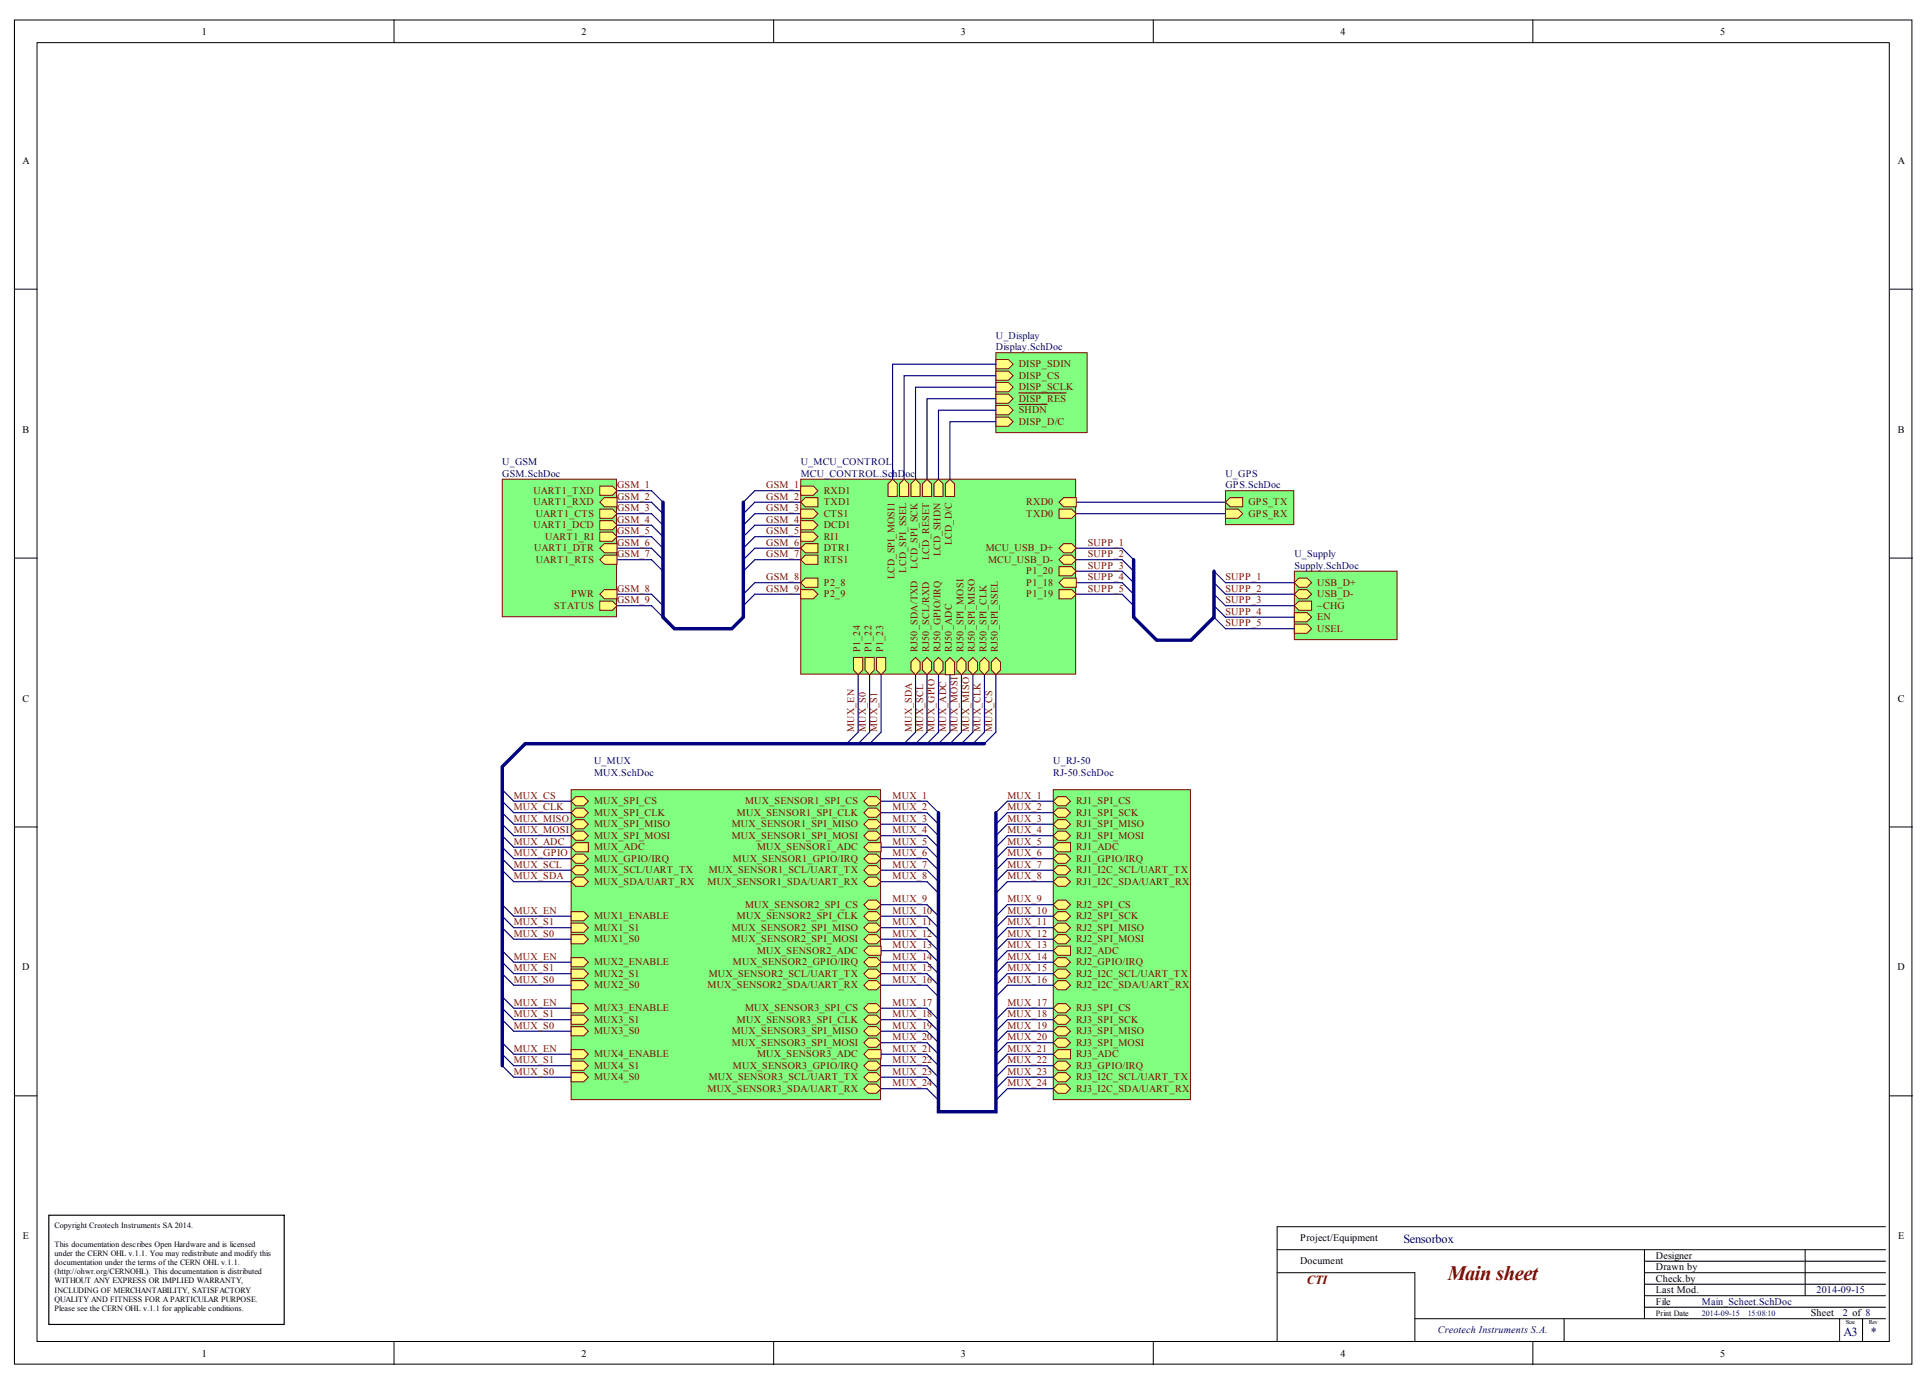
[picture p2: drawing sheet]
<svg xmlns="http://www.w3.org/2000/svg" width="283mm" height="203mm" viewBox="0 0 283 203" stroke-linecap="round" stroke-linejoin="round" font-family="sans-serif">
<defs><g id="words">
<text font-size="3" fill="#800000" x="212" y="187.4">Main sheet</text>
<g font-size="1.8" fill="#000080">
<text x="205.5" y="182">Sensorbox</text>
<text x="270" y="195.6">A3</text>
<text x="274" y="195.6">*</text>
</g>
<text font-size="1.8" fill="#800000" x="191.4" y="187.9">CTI</text>
<g font-size="1.5">
<text x="29.5" y="5.1">1</text>
<text x="85.1" y="5.1">2</text>
<text x="140.7" y="5.1">3</text>
<text x="196.3" y="5.1">4</text>
<text x="251.9" y="5.1">5</text>
<text x="3.3" y="24">A</text>
<text x="277.9" y="24">A</text>
<text x="3.3" y="63.3">B</text>
<text x="277.9" y="63.3">B</text>
<text x="3.3" y="102.7">C</text>
<text x="277.9" y="102.7">C</text>
<text x="3.2" y="142.1">D</text>
<text x="277.9" y="142.1">D</text>
<text x="3.3" y="181.4">E</text>
<text x="190.4" y="181.8">Project/Equipment</text>
<text x="190.4" y="185.1">Document</text>
<text x="242.5" y="184.3">Designer</text>
<text x="242.5" y="186">Drawn by</text>
<text x="278" y="181.4">E</text>
<text x="242.5" y="191">File</text>
<text x="242.5" y="187.6">Check.by</text>
<text x="242.5" y="189.3">Last Mod.</text>
<text x="265.2" y="192.7">Sheet</text>
<text x="29.5" y="198.6">1</text>
<text x="85.1" y="198.6">2</text>
<text x="140.7" y="198.6">3</text>
<text x="196.3" y="198.6">4</text>
<text x="251.9" y="198.6">5</text>
</g>
<g font-size="1.5" fill="#000080">
<text x="145.8" y="49.6">U_Display</text>
<text x="145.8" y="51.3">Display.SchDoc</text>
<text x="73.6" y="68.1">U_GSM</text>
<text x="73.6" y="69.8">GSM.SchDoc</text>
<text x="117.3" y="68.1">U_MCU_CONTROL</text>
<text x="117.3" y="69.8">MCU_CONTROL.Sc</text>
<text x="130.7" y="69.8">hD</text>
<text x="132.6" y="69.8">oc</text>
<text x="179.5" y="69.8">U_GPS</text>
<text x="179.5" y="71.5">GPS.SchDoc</text>
<text x="189.5" y="81.6">U_Supply</text>
<text x="189.5" y="83.3">Supply.SchDoc</text>
<text x="87" y="111.9">U_MUX</text>
<text x="87" y="113.6">MUX.SchDoc</text>
<text x="154.2" y="111.9">U_RJ-50</text>
<text x="154.2" y="113.6">RJ-50.SchDoc</text>
<text x="249.2" y="191">Main_Scheet.SchDoc</text>
<text x="266" y="189.3">2014-09-15</text>
<text x="210.6" y="195.2">Creotech Instruments S.A.</text>
<text x="269.8" y="192.7">2 of 8</text>
</g>
<g font-size="1.5" fill="#800000">
<text x="149.2" y="53.8">DISP_SDIN</text>
<text x="149.2" y="55.5">DISP_CS</text>
<text x="149.2" y="58.8">DISP_RES</text>
<text x="149.2" y="57.2">DISP_SCLK</text>
<text x="149.2" y="60.5">SHDN</text>
<text x="149.2" y="62.2">DISP_D/C</text>
<text x="90.4" y="71.5">GSM_1</text>
<text x="112.2" y="71.5">GSM_1</text>
<text x="78.1" y="77.4">UART1_DCD</text>
<text x="78.1" y="72.3">UART1_TXD</text>
<text x="78.1" y="74">UART1_RXD</text>
<text x="78.5" y="75.7">UART1_CTS</text>
<text x="90.4" y="73.2">GSM_2</text>
<text x="90.4" y="74.8">GSM_3</text>
<text x="90.4" y="76.5">GSM_4</text>
<text x="112.2" y="73.2">GSM_2</text>
<text x="112.2" y="74.8">GSM_3</text>
<text x="112.2" y="76.5">GSM_4</text>
<text x="120.6" y="74">TXD1</text>
<text x="120.6" y="72.3">RXD1</text>
<text x="120.6" y="75.7">CTS1</text>
<text x="120.6" y="77.4">DCD1</text>
<text x="150.3" y="74">RXD0</text>
<text x="150.3" y="75.7">TXD0</text>
<text x="182.8" y="75.7">GPS_RX</text>
<text x="182.8" y="74">GPS_TX</text>
<text x="78.2" y="80.7">UART1_DTR</text>
<text x="78.5" y="82.4">UART1_RTS</text>
<text x="79.8" y="79">UART1_RI</text>
<text x="90.4" y="78.2">GSM_5</text>
<text x="90.4" y="79.9">GSM_6</text>
<text x="90.4" y="81.6">GSM_7</text>
<text x="112.2" y="78.2">GSM_5</text>
<text x="112.2" y="79.9">GSM_6</text>
<text x="112.2" y="81.6">GSM_7</text>
<text x="120.6" y="80.7">DTR1</text>
<text x="120.6" y="79">RI1</text>
<text x="120.6" y="82.4">RTS1</text>
<text x="132.7" y="83.8" transform="rotate(-90 132.7 83.8)">LCD_SPI_SSEL</text>
<text x="134.4" y="83.2" transform="rotate(-90 134.4 83.2)">LCD_SPI_SCK</text>
<text x="136.1" y="82" transform="rotate(-90 136.1 82)">LCD_RESET</text>
<text x="137.7" y="81.5" transform="rotate(-90 137.7 81.5)">LCD_SHDN</text>
<text x="139.4" y="79.9" transform="rotate(-90 139.4 79.9)">LCD_D/C</text>
<text x="144.4" y="80.7">MCU_USB_D+</text>
<text x="144.7" y="82.4">MCU_USB_D-</text>
<text x="159.3" y="79.9">SUPP_1</text>
<text x="159.3" y="81.6">SUPP_2</text>
<text x="159.3" y="83.3">SUPP_3</text>
<text x="81.2" y="89.2">STATUS</text>
<text x="83.6" y="87.5">PWR</text>
<text x="90.4" y="86.6">GSM_8</text>
<text x="90.4" y="88.3">GSM_9</text>
<text x="112.2" y="84.9">GSM_8</text>
<text x="112.2" y="86.6">GSM_9</text>
<text x="120.6" y="85.8">P2_8</text>
<text x="120.6" y="87.5">P2_9</text>
<text x="131" y="84.8" transform="rotate(-90 131 84.8)">LCD_SPI_MOSI1</text>
<text x="150.3" y="85.8">P1_18</text>
<text x="150.3" y="87.5">P1_19</text>
<text x="150.3" y="84.1">P1_20</text>
<text x="159.3" y="84.9">SUPP_4</text>
<text x="159.3" y="86.6">SUPP_5</text>
<text x="179.5" y="84.9">SUPP_1</text>
<text x="179.5" y="86.6">SUPP_2</text>
<text x="179.5" y="88.3">SUPP_3</text>
<text x="179.5" y="90">SUPP_4</text>
<text x="192.9" y="89.2">~CHG</text>
<text x="192.9" y="87.5">USB_D-</text>
<text x="192.9" y="85.8">USB_D+</text>
<text x="126" y="95.4" transform="rotate(-90 126 95.4)">P1_24</text>
<text x="127.6" y="95.4" transform="rotate(-90 127.6 95.4)">P1_22</text>
<text x="129.3" y="95.4" transform="rotate(-90 129.3 95.4)">P1_23</text>
<text x="134.4" y="95.4" transform="rotate(-90 134.4 95.4)">RJ50_SDA/TXD</text>
<text x="136.1" y="95.4" transform="rotate(-90 136.1 95.4)">RJ50_SCL/RXD</text>
<text x="137.7" y="95.4" transform="rotate(-90 137.7 95.4)">RJ50_GPIO/IRQ</text>
<text x="139.4" y="95.4" transform="rotate(-90 139.4 95.4)">RJ50_ADC</text>
<text x="141.1" y="95.4" transform="rotate(-90 141.1 95.4)">RJ50_SPI_MOSI</text>
<text x="142.8" y="95.4" transform="rotate(-90 142.8 95.4)">RJ50_SPI_MISO</text>
<text x="144.5" y="95.4" transform="rotate(-90 144.5 95.4)">RJ50_SPI_CLK</text>
<text x="146.1" y="95.4" transform="rotate(-90 146.1 95.4)">RJ50_SPI_SSEL</text>
<text x="179.5" y="91.7">SUPP_5</text>
<text x="192.9" y="92.5">USEL</text>
<text x="192.9" y="90.8">EN</text>
<text x="125.1" y="107.2" transform="rotate(-90 125.1 107.2)">MUX_EN</text>
<text x="126.8" y="107.2" transform="rotate(-90 126.8 107.2)">MUX_S0</text>
<text x="128.5" y="107.2" transform="rotate(-90 128.5 107.2)">MUX_S1</text>
<text x="133.5" y="107.2" transform="rotate(-90 133.5 107.2)">MUX_SDA</text>
<text x="135.2" y="107.2" transform="rotate(-90 135.2 107.2)">MUX_SCL</text>
<text x="136.9" y="107.2" transform="rotate(-90 136.9 107.2)">MUX_GPIO</text>
<text x="138.6" y="107.2" transform="rotate(-90 138.6 107.2)">MUX_ADC</text>
<text x="140.2" y="107.2" transform="rotate(-90 140.2 107.2)">MUX_MOSI</text>
<text x="141.9" y="107.2" transform="rotate(-90 141.9 107.2)">MUX_MISO</text>
<text x="143.6" y="107.2" transform="rotate(-90 143.6 107.2)">MUX_CLK</text>
<text x="145.3" y="107.2" transform="rotate(-90 145.3 107.2)">MUX_CS</text>
<text x="75.2" y="116.9">MUX_CS</text>
<text x="75.2" y="118.6">MUX_CLK</text>
<text x="87" y="117.8">MUX_SPI_CS</text>
<text x="87" y="119.5">MUX_SPI_CLK</text>
<text x="107.9" y="119.5">MUX_SENSOR1_SPI_CLK</text>
<text x="109.1" y="117.8">MUX_SENSOR1_SPI_CS</text>
<text x="130.7" y="116.9">MUX_1</text>
<text x="130.7" y="118.6">MUX_2</text>
<text x="147.5" y="116.9">MUX_1</text>
<text x="147.5" y="118.6">MUX_2</text>
<text x="157.6" y="117.8">RJ1_SPI_CS</text>
<text x="157.6" y="119.5">RJ1_SPI_SCK</text>
<text x="75.2" y="120.3">MUX_MISO</text>
<text x="75.2" y="122">MUX_MOSI</text>
<text x="75.2" y="123.7">MUX_ADC</text>
<text x="75.2" y="125.3">MUX_GPIO</text>
<text x="87" y="121.1">MUX_SPI_MISO</text>
<text x="87" y="122.8">MUX_SPI_MOSI</text>
<text x="87" y="124.5">MUX_ADC</text>
<text x="107.2" y="121.1">MUX_SENSOR1_SPI_MISO</text>
<text x="107.2" y="122.8">MUX_SENSOR1_SPI_MOSI</text>
<text x="110.9" y="124.5">MUX_SENSOR1_ADC</text>
<text x="130.7" y="120.3">MUX_3</text>
<text x="130.7" y="122">MUX_4</text>
<text x="130.7" y="123.7">MUX_5</text>
<text x="130.7" y="125.3">MUX_6</text>
<text x="147.5" y="120.3">MUX_3</text>
<text x="147.5" y="122">MUX_4</text>
<text x="147.5" y="123.7">MUX_5</text>
<text x="147.5" y="125.3">MUX_6</text>
<text x="157.6" y="121.1">RJ1_SPI_MISO</text>
<text x="157.6" y="122.8">RJ1_SPI_MOSI</text>
<text x="157.6" y="124.5">RJ1_ADC</text>
<text x="75.2" y="127">MUX_SCL</text>
<text x="75.2" y="128.7">MUX_SDA</text>
<text x="87" y="126.2">MUX_GPIO/IRQ</text>
<text x="87" y="127.9">MUX_SCL/UART_TX</text>
<text x="87" y="129.6">MUX_SDA/UART_RX</text>
<text x="103.6" y="129.6">MUX_SENSOR1_SDA/UART_RX</text>
<text x="103.8" y="127.9">MUX_SENSOR1_SCL/UART_TX</text>
<text x="107.3" y="126.2">MUX_SENSOR1_GPIO/IRQ</text>
<text x="130.7" y="127">MUX_7</text>
<text x="130.7" y="128.7">MUX_8</text>
<text x="147.5" y="127">MUX_7</text>
<text x="147.5" y="128.7">MUX_8</text>
<text x="157.6" y="127.9">RJ1_I2C_SCL/UART_TX</text>
<text x="157.6" y="129.6">RJ1_I2C_SDA/UART_RX</text>
<text x="157.6" y="126.2">RJ1_GPIO/IRQ</text>
<text x="75.2" y="133.8">MUX_EN</text>
<text x="75.2" y="135.5">MUX_S1</text>
<text x="75.2" y="137.1">MUX_S0</text>
<text x="87" y="134.6">MUX1_ENABLE</text>
<text x="87" y="136.3">MUX1_S1</text>
<text x="87" y="138">MUX1_S0</text>
<text x="107.2" y="136.3">MUX_SENSOR2_SPI_MISO</text>
<text x="107.2" y="138">MUX_SENSOR2_SPI_MOSI</text>
<text x="107.9" y="134.6">MUX_SENSOR2_SPI_CLK</text>
<text x="109.1" y="132.9">MUX_SENSOR2_SPI_CS</text>
<text x="130.7" y="132.1">MUX_9</text>
<text x="130.7" y="133.8">MUX_10</text>
<text x="130.7" y="135.5">MUX_11</text>
<text x="130.7" y="137.1">MUX_12</text>
<text x="147.5" y="132.1">MUX_9</text>
<text x="147.5" y="133.8">MUX_10</text>
<text x="147.5" y="135.5">MUX_11</text>
<text x="147.5" y="137.1">MUX_12</text>
<text x="157.6" y="132.9">RJ2_SPI_CS</text>
<text x="157.6" y="134.6">RJ2_SPI_SCK</text>
<text x="157.6" y="136.3">RJ2_SPI_MISO</text>
<text x="157.6" y="138">RJ2_SPI_MOSI</text>
<text x="75.2" y="140.5">MUX_EN</text>
<text x="75.2" y="142.2">MUX_S1</text>
<text x="75.2" y="143.9">MUX_S0</text>
<text x="87" y="141.3">MUX2_ENABLE</text>
<text x="87" y="143">MUX2_S1</text>
<text x="103.8" y="143">MUX_SENSOR2_SCL/UART_TX</text>
<text x="107.3" y="141.3">MUX_SENSOR2_GPIO/IRQ</text>
<text x="110.9" y="139.7">MUX_SENSOR2_ADC</text>
<text x="130.7" y="138.8">MUX_13</text>
<text x="130.7" y="140.5">MUX_14</text>
<text x="130.7" y="142.2">MUX_15</text>
<text x="130.7" y="143.9">MUX_16</text>
<text x="147.5" y="138.8">MUX_13</text>
<text x="147.5" y="140.5">MUX_14</text>
<text x="147.5" y="142.2">MUX_15</text>
<text x="147.5" y="143.9">MUX_16</text>
<text x="157.6" y="139.7">RJ2_ADC</text>
<text x="157.6" y="143">RJ2_I2C_SCL/UART_TX</text>
<text x="157.6" y="141.3">RJ2_GPIO/IRQ</text>
<text x="75.2" y="147.2">MUX_EN</text>
<text x="75.2" y="148.9">MUX_S1</text>
<text x="87" y="144.7">MUX2_S0</text>
<text x="87" y="148.1">MUX3_ENABLE</text>
<text x="87" y="149.8">MUX3_S1</text>
<text x="103.6" y="144.7">MUX_SENSOR2_SDA/UART_RX</text>
<text x="107.9" y="149.8">MUX_SENSOR3_SPI_CLK</text>
<text x="109.1" y="148.1">MUX_SENSOR3_SPI_CS</text>
<text x="130.7" y="147.2">MUX_17</text>
<text x="130.7" y="148.9">MUX_18</text>
<text x="147.5" y="147.2">MUX_17</text>
<text x="147.5" y="148.9">MUX_18</text>
<text x="157.6" y="144.7">RJ2_I2C_SDA/UART_RX</text>
<text x="157.6" y="148.1">RJ3_SPI_CS</text>
<text x="157.6" y="149.8">RJ3_SPI_SCK</text>
<text x="75.2" y="150.6">MUX_S0</text>
<text x="75.2" y="154">MUX_EN</text>
<text x="75.2" y="155.7">MUX_S1</text>
<text x="87" y="151.4">MUX3_S0</text>
<text x="87" y="154.8">MUX4_ENABLE</text>
<text x="107.2" y="151.4">MUX_SENSOR3_SPI_MISO</text>
<text x="107.2" y="153.1">MUX_SENSOR3_SPI_MOSI</text>
<text x="110.9" y="154.8">MUX_SENSOR3_ADC</text>
<text x="130.7" y="150.6">MUX_19</text>
<text x="130.7" y="152.3">MUX_20</text>
<text x="130.7" y="154">MUX_21</text>
<text x="130.7" y="155.7">MUX_22</text>
<text x="147.5" y="150.6">MUX_19</text>
<text x="147.5" y="152.3">MUX_20</text>
<text x="147.5" y="154">MUX_21</text>
<text x="147.5" y="155.7">MUX_22</text>
<text x="157.6" y="151.4">RJ3_SPI_MISO</text>
<text x="157.6" y="153.1">RJ3_SPI_MOSI</text>
<text x="157.6" y="154.8">RJ3_ADC</text>
<text x="75.2" y="157.3">MUX_S0</text>
<text x="87" y="156.5">MUX4_S1</text>
<text x="87" y="158.2">MUX4_S0</text>
<text x="103.6" y="159.9">MUX_SENSOR3_SDA/UART_RX</text>
<text x="103.8" y="158.2">MUX_SENSOR3_SCL/UART_TX</text>
<text x="107.3" y="156.5">MUX_SENSOR3_GPIO/IRQ</text>
<text x="130.7" y="157.3">MUX_23</text>
<text x="130.7" y="159">MUX_24</text>
<text x="147.5" y="157.3">MUX_23</text>
<text x="147.5" y="159">MUX_24</text>
<text x="157.6" y="158.2">RJ3_I2C_SCL/UART_TX</text>
<text x="157.6" y="159.9">RJ3_I2C_SDA/UART_RX</text>
<text x="157.6" y="156.5">RJ3_GPIO/IRQ</text>
</g>
<g font-size="1.2">
<text x="8" y="179.8">Copyright Creotech Instruments SA 2014.</text>
<text x="8" y="182.5">This documentation describes Open Hardware and is licensed</text>
<text x="8" y="183.8">under the CERN OHL v.1.1. You may redistribute and modify this</text>
<text x="8" y="185.2">documentation under the terms of the CERN OHL v.1.1.</text>
<text x="8" y="186.5">(http://ohwr.org/CERNOHL). This documentation is distributed</text>
<text x="8" y="187.9">WITHOUT ANY EXPRESS OR IMPLIED WARRANTY,</text>
<text x="8" y="189.2">INCLUDING OF MERCHANTABILITY, SATISFACTORY</text>
<text x="8" y="190.6">QUALITY AND FITNESS FOR A PARTICULAR PURPOSE.</text>
<text x="8" y="191.9">Please see the CERN OHL v.1.1 for applicable conditions.</text>
<text x="242.5" y="192.6">Print Date</text>
</g>
<g font-size="1.2" fill="#000080">
<text x="249.2" y="192.6">2014-09-15</text>
<text x="255.9" y="192.6">15:08:10</text>
</g>
<g font-size=".9">
<text x="270.3" y="193.8">Size</text>
<text x="273.7" y="193.8">Rev</text>
</g>
</g></defs>
<g fill="#fff" stroke="#000" stroke-width=".15">
<path d="M2.1 2.9h277.9v196.8h-277.9z"/>
<path d="M5.4 6.2h271.3v190.2h-271.3z"/>
</g>
<g fill="none" stroke="#000" stroke-width=".15">
<path d="M57.7 2.9v3.3M113.3 2.9v3.3M168.9 2.9v3.3M224.5 2.9v3.3M2.1 42.3h3.3M276.8 42.3h3.3M2.1 81.7h3.3M276.8 81.7h3.3M2.1 121.1h3.3M276.8 121.1h3.3M2.1 160.4h3.3M276.1 179.6h-89.1v16.8"/>
<path d="M276.8 160.4h3.3M57.7 196.5v3.3M113.3 196.5v3.3M168.9 196.5v3.3M187 186.3h20.2v10.1M187 183h89.1M207.2 193.1h68.9M224.5 196.5v3.3M229.1 193.1v3.3M240.8 183v10.1M240.8 184.6h35.3M240.8 186.3h35.3"/>
<path d="M240.8 188h35.3M240.8 189.7h35.3M240.8 191.4h35.3M264.4 183v6.7M269.4 193.1v3.3M272.8 193.1v3.3"/>
</g>
<path d="M7.2 177.9h34.4v16h-34.4z" fill="none" stroke="#000" stroke-width=".17"/>
<path d="M189.5 83.6h15.1v10h-15.1z" fill="#80ff80" stroke="#800000" stroke-width=".15"/>
<g fill="#ffff80" stroke="#800000" stroke-width=".15">
<path d="M190.2 88h1.9v1.3h-1.9l-.7-.6z" fill-rule="evenodd"/>
<path d="M189.5 91.4h1.9l.7 .6-.7 .7h-1.9z" fill-rule="evenodd"/>
<path d="M189.5 89.7h1.9l.7 .7-.7 .6h-1.9z" fill-rule="evenodd"/>
<path d="M190.2 86.3h1.2l.7 .7-.7 .7h-1.2l-.7-.7z" fill-rule="evenodd"/>
<path d="M190.2 84.6h1.2l.7 .7-.7 .7h-1.2l-.7-.7z" fill-rule="evenodd"/>
</g>
<g fill="none" stroke="#000080" stroke-width=".17">
<path d="M90.4 71.8h5l1.7 1.7M90.4 73.5h5l1.7 1.7M90.4 75.2h5l1.7 1.7M90.4 76.9h5l1.7 1.7M90.4 78.6h5l1.7 1.7M110.5 78.6l-1.6 1.7M110.5 76.9l-1.6 1.7M110.5 75.2l-1.6 1.7M110.5 73.5l-1.6 1.7M110.5 71.8l-1.6 1.7M90.4 80.3h5l1.7 1.6M90.4 81.9h5l1.7 1.7"/>
<path d="M90.4 87h5l1.7 1.7M90.4 88.7h5l1.7 1.7M110.5 87l-1.6 1.7M110.5 85.3l-1.6 1.7M110.5 81.9l-1.6 1.7M110.5 80.3l-1.6 1.6M157.6 80.3h6.7l1.7 1.6M157.6 81.9h6.7l1.7 1.7M157.6 87h6.7l1.7 1.7M157.6 83.6h6.7l1.7 1.7M157.6 85.3h6.7l1.7 1.7M179.5 87h10"/>
<path d="M179.5 88.7h10M179.5 85.3h10M179.5 92h10M179.5 90.4h10"/>
</g>
<path d="M154.2 115.6h20.1v45.4h-20.1z" fill="#80ff80" stroke="#800000" stroke-width=".15"/>
<g fill="#ffff80" stroke="#800000" stroke-width=".15">
<path d="M154.9 116.6h1.2l.7 .7-.7 .7h-1.2l-.7-.7z" fill-rule="evenodd"/>
<path d="M154.9 118.3h1.2l.7 .7-.7 .7h-1.2l-.7-.7z" fill-rule="evenodd"/>
<path d="M154.9 120h1.2l.7 .7-.7 .6h-1.2l-.7-.6z" fill-rule="evenodd"/>
<path d="M154.9 121.7h1.2l.7 .6-.7 .7h-1.2l-.7-.7z" fill-rule="evenodd"/>
<path d="M154.9 123.4h1.9v1.3h-1.9l-.7-.7z" fill-rule="evenodd"/>
<path d="M154.9 126.7h1.2l.7 .7-.7 .7h-1.2l-.7-.7z" fill-rule="evenodd"/>
<path d="M154.9 128.4h1.2l.7 .7-.7 .7h-1.2l-.7-.7z" fill-rule="evenodd"/>
<path d="M154.9 125h1.2l.7 .7-.7 .7h-1.2l-.7-.7z" fill-rule="evenodd"/>
<path d="M154.9 131.8h1.2l.7 .6-.7 .7h-1.2l-.7-.7z" fill-rule="evenodd"/>
<path d="M154.9 133.5h1.2l.7 .6-.7 .7h-1.2l-.7-.7z" fill-rule="evenodd"/>
<path d="M154.9 135.1h1.2l.7 .7-.7 .7h-1.2l-.7-.7z" fill-rule="evenodd"/>
<path d="M154.9 136.8h1.2l.7 .7-.7 .7h-1.2l-.7-.7z" fill-rule="evenodd"/>
<path d="M154.9 138.5h1.9v1.4h-1.9l-.7-.7z" fill-rule="evenodd"/>
<path d="M154.9 141.9h1.2l.7 .6-.7 .7h-1.2l-.7-.7z" fill-rule="evenodd"/>
<path d="M154.9 143.6h1.2l.7 .6-.7 .7h-1.2l-.7-.7z" fill-rule="evenodd"/>
<path d="M154.9 140.2h1.2l.7 .7-.7 .6h-1.2l-.7-.6z" fill-rule="evenodd"/>
<path d="M154.9 146.9h1.2l.7 .7-.7 .7h-1.2l-.7-.7z" fill-rule="evenodd"/>
<path d="M154.9 148.6h1.2l.7 .7-.7 .7h-1.2l-.7-.7z" fill-rule="evenodd"/>
<path d="M154.9 150.3h1.2l.7 .7-.7 .6h-1.2l-.7-.6z" fill-rule="evenodd"/>
<path d="M154.9 152h1.2l.7 .7-.7 .6h-1.2l-.7-.6z" fill-rule="evenodd"/>
<path d="M154.9 153.7h1.9v1.3h-1.9l-.7-.7z" fill-rule="evenodd"/>
<path d="M154.9 157h1.2l.7 .7-.7 .7h-1.2l-.7-.7z" fill-rule="evenodd"/>
<path d="M154.9 158.7h1.2l.7 .7-.7 .7h-1.2l-.7-.7z" fill-rule="evenodd"/>
<path d="M154.9 155.3h1.2l.7 .7-.7 .7h-1.2l-.7-.7z" fill-rule="evenodd"/>
</g>
<path d="M83.6 115.6h45.3v45.4h-45.3z" fill="#80ff80" stroke="#800000" stroke-width=".15"/>
<g fill="#ffff80" stroke="#800000" stroke-width=".15">
<path d="M84.3 116.6h1.2l.7 .7-.7 .7h-1.2l-.7-.7z" fill-rule="evenodd"/>
<path d="M127.2 116.6h1.2l.6 .7-.6 .7h-1.2l-.7-.7z" fill-rule="evenodd"/>
<path d="M127.2 131.8h1.2l.6 .6-.6 .7h-1.2l-.7-.7z" fill-rule="evenodd"/>
<path d="M127.2 146.9h1.2l.6 .7-.6 .7h-1.2l-.7-.7z" fill-rule="evenodd"/>
<path d="M127.2 118.3h1.2l.6 .7-.6 .7h-1.2l-.7-.7z" fill-rule="evenodd"/>
<path d="M127.2 133.5h1.2l.6 .6-.6 .7h-1.2l-.7-.7z" fill-rule="evenodd"/>
<path d="M127.2 148.6h1.2l.6 .7-.6 .7h-1.2l-.7-.7z" fill-rule="evenodd"/>
<path d="M84.3 118.3h1.2l.7 .7-.7 .7h-1.2l-.7-.7z" fill-rule="evenodd"/>
<path d="M83.6 133.5h1.9l.7 .6-.7 .7h-1.9z" fill-rule="evenodd"/>
<path d="M83.6 135.1h1.9l.7 .7-.7 .7h-1.9z" fill-rule="evenodd"/>
<path d="M83.6 136.8h1.9l.7 .7-.7 .7h-1.9z" fill-rule="evenodd"/>
<path d="M84.3 120h1.2l.7 .7-.7 .6h-1.2l-.7-.6z" fill-rule="evenodd"/>
<path d="M127.2 120h1.2l.6 .7-.6 .6h-1.2l-.7-.6z" fill-rule="evenodd"/>
<path d="M127.2 135.1h1.2l.6 .7-.6 .7h-1.2l-.7-.7z" fill-rule="evenodd"/>
<path d="M127.2 150.3h1.2l.6 .7-.6 .6h-1.2l-.7-.6z" fill-rule="evenodd"/>
<path d="M127.2 121.7h1.2l.6 .6-.6 .7h-1.2l-.7-.7z" fill-rule="evenodd"/>
<path d="M127.2 136.8h1.2l.6 .7-.6 .7h-1.2l-.7-.7z" fill-rule="evenodd"/>
<path d="M127.2 152h1.2l.6 .7-.6 .6h-1.2l-.7-.6z" fill-rule="evenodd"/>
<path d="M84.3 121.7h1.2l.7 .6-.7 .7h-1.2l-.7-.7z" fill-rule="evenodd"/>
<path d="M83.6 140.2h1.9l.7 .7-.7 .6h-1.9z" fill-rule="evenodd"/>
<path d="M83.6 141.9h1.9l.7 .6-.7 .7h-1.9z" fill-rule="evenodd"/>
<path d="M83.6 143.6h1.9l.7 .6-.7 .7h-1.9z" fill-rule="evenodd"/>
<path d="M84.3 123.4h1.9v1.3h-1.9l-.7-.7z" fill-rule="evenodd"/>
<path d="M127.2 123.4h1.8v1.3h-1.8l-.7-.7z" fill-rule="evenodd"/>
<path d="M127.2 138.5h1.8v1.4h-1.8l-.7-.7z" fill-rule="evenodd"/>
<path d="M127.2 153.7h1.8v1.3h-1.8l-.7-.7z" fill-rule="evenodd"/>
<path d="M127.2 125h1.2l.6 .7-.6 .7h-1.2l-.7-.7z" fill-rule="evenodd"/>
<path d="M127.2 140.2h1.2l.6 .7-.6 .6h-1.2l-.7-.6z" fill-rule="evenodd"/>
<path d="M127.2 155.3h1.2l.6 .7-.6 .7h-1.2l-.7-.7z" fill-rule="evenodd"/>
<path d="M84.3 125h1.2l.7 .7-.7 .7h-1.2l-.7-.7z" fill-rule="evenodd"/>
<path d="M83.6 146.9h1.9l.7 .7-.7 .7h-1.9z" fill-rule="evenodd"/>
<path d="M83.6 148.6h1.9l.7 .7-.7 .7h-1.9z" fill-rule="evenodd"/>
<path d="M83.6 150.3h1.9l.7 .7-.7 .6h-1.9z" fill-rule="evenodd"/>
<path d="M84.3 126.7h1.2l.7 .7-.7 .7h-1.2l-.7-.7z" fill-rule="evenodd"/>
<path d="M127.2 126.7h1.2l.6 .7-.6 .7h-1.2l-.7-.7z" fill-rule="evenodd"/>
<path d="M127.2 141.9h1.2l.6 .6-.6 .7h-1.2l-.7-.7z" fill-rule="evenodd"/>
<path d="M127.2 157h1.2l.6 .7-.6 .7h-1.2l-.7-.7z" fill-rule="evenodd"/>
<path d="M127.2 128.4h1.2l.6 .7-.6 .7h-1.2l-.7-.7z" fill-rule="evenodd"/>
<path d="M127.2 143.6h1.2l.6 .6-.6 .7h-1.2l-.7-.7z" fill-rule="evenodd"/>
<path d="M127.2 158.7h1.2l.6 .7-.6 .7h-1.2l-.7-.7z" fill-rule="evenodd"/>
<path d="M84.3 128.4h1.2l.7 .7-.7 .7h-1.2l-.7-.7z" fill-rule="evenodd"/>
<path d="M83.6 153.7h1.9l.7 .6-.7 .7h-1.9z" fill-rule="evenodd"/>
<path d="M83.6 155.3h1.9l.7 .7-.7 .7h-1.9z" fill-rule="evenodd"/>
<path d="M83.6 157h1.9l.7 .7-.7 .7h-1.9z" fill-rule="evenodd"/>
</g>
<g fill="none" stroke="#000080" stroke-width=".17">
<path d="M110.5 71.8h6.8M110.5 73.5h6.8M110.5 75.2h6.8M110.5 76.9h6.8M110.5 78.6h6.8M157.6 73.5h21.9M157.6 75.2h21.9M110.5 80.3h6.8M110.5 81.9h6.8M110.5 85.3h6.8M110.5 87h6.8M125.7 98.8v8.4l-1.7 1.7"/>
<path d="M127.3 98.8v8.4l-1.6 1.7M129 98.8v8.4l-1.7 1.7M134.1 98.8v8.4l-1.7 1.7M135.8 98.8v8.4l-1.7 1.7M137.4 98.8v8.4l-1.6 1.7M139.1 98.8v8.4l-1.7 1.7M140.8 98.8v8.4l-1.7 1.7M142.5 98.8v8.4l-1.7 1.7M144.2 98.8v8.4l-1.7 1.7M145.8 98.8v8.4l-1.6 1.7M177.8 83.6l1.7 1.7M177.8 85.3l1.7 1.7"/>
<path d="M177.8 87l1.7 1.7M177.8 88.7l1.7 1.7M177.8 90.4l1.7 1.6M73.6 115.6l1.6 1.7h8.4M73.6 117.3l1.6 1.7h8.4M73.6 119l1.6 1.7h8.4M129 117.3h6.8l1.6 1.7M129 119h6.8l1.6 1.7M154.2 117.3h-6.7l-1.7 1.7M154.2 119h-6.7l-1.7 1.7M73.6 120.7l1.6 1.6h8.4M73.6 122.3l1.6 1.7h8.4"/>
<path d="M73.6 124l1.6 1.7h8.4M73.6 125.7l1.6 1.7h8.4M73.6 127.4l1.6 1.7h8.4M129 120.7h6.8l1.6 1.6M129 122.3h6.8l1.6 1.7M129 124h6.8l1.6 1.7M129 125.7h6.8l1.6 1.7M129 127.4h6.8l1.6 1.7M129 129.1h6.8l1.6 1.7M129 132.4h6.8l1.6 1.7M129 134.1h6.8l1.6 1.7M129 135.8h6.8l1.6 1.7"/>
<path d="M129 137.5h6.8l1.6 1.7M129 139.2h6.8l1.6 1.7M154.2 120.7h-6.7l-1.7 1.6M154.2 122.3h-6.7l-1.7 1.7M154.2 124h-6.7l-1.7 1.7M154.2 125.7h-6.7l-1.7 1.7M154.2 127.4h-6.7l-1.7 1.7M154.2 129.1h-6.7l-1.7 1.7M154.2 132.4h-6.7l-1.7 1.7M154.2 134.1h-6.7l-1.7 1.7M154.2 135.8h-6.7l-1.7 1.7M154.2 137.5h-6.7l-1.7 1.7"/>
<path d="M154.2 139.2h-6.7l-1.7 1.7M75.2 140.9h8.4M75.2 149.3h8.4M75.2 151h8.4M75.2 156h8.4M75.2 157.7h8.4M129 140.9h6.8l1.6 1.6M129 142.5h6.8l1.6 1.7M129 144.2h6.8l1.6 1.7M129 147.6h6.8l1.6 1.7M129 149.3h6.8l1.6 1.7M129 151h6.8l1.6 1.7"/>
<path d="M129 152.7h6.8l1.6 1.6M129 154.3h6.8l1.6 1.7M129 156h6.8l1.6 1.7M129 157.7h6.8l1.6 1.7M129 159.4h6.8l1.6 1.7M154.2 140.9h-6.7l-1.7 1.6M154.2 142.5h-6.7l-1.7 1.7M154.2 144.2h-6.7l-1.7 1.7M154.2 147.6h-6.7l-1.7 1.7M154.2 149.3h-6.7l-1.7 1.7M154.2 151h-6.7l-1.7 1.7M154.2 152.7h-6.7l-1.7 1.6"/>
<path d="M154.2 154.3h-6.7l-1.7 1.7M154.2 156h-6.7l-1.7 1.7M154.2 157.7h-6.7l-1.7 1.7M154.2 159.4h-6.7l-1.7 1.7"/>
</g>
<path d="M166 81.9v8.5l3.4 3.3h5l3.4-3.3v-6.8M137.4 119v43.8h8.4v-43.8" fill="none" stroke="#000080" stroke-width=".5"/>
<path d="M117.3 70.2h40.2v28.5h-40.2z" fill="#80ff80" stroke="#800000" stroke-width=".15"/>
<g fill="#ffff80" stroke="#800000" stroke-width=".15">
<path d="M117.9 72.8h1.9v1.4h-1.9l-.6-.7z" fill-rule="evenodd"/>
<path d="M117.3 71.2h1.8l.7 .6-.7 .7h-1.8z" fill-rule="evenodd"/>
<path d="M117.3 74.5h1.8l.7 .7-.7 .7h-1.8z" fill-rule="evenodd"/>
<path d="M117.3 76.2h1.8l.7 .7-.7 .7h-1.8z" fill-rule="evenodd"/>
<path d="M117.9 79.6h1.9v1.3h-1.9l-.6-.6z" fill-rule="evenodd"/>
<path d="M117.3 77.9h1.8l.7 .7-.7 .6h-1.8z" fill-rule="evenodd"/>
<path d="M117.9 81.3h1.9v1.3h-1.9l-.6-.7z" fill-rule="evenodd"/>
<path d="M155.8 72.8h1.8v1.4h-1.8l-.7-.7z" fill-rule="evenodd"/>
<path d="M155.1 74.5h1.8l.7 .7-.7 .7h-1.8z" fill-rule="evenodd"/>
<path d="M155.8 79.6h1.1l.7 .7-.7 .6h-1.1l-.7-.6z" fill-rule="evenodd"/>
<path d="M155.8 81.3h1.1l.7 .6-.7 .7h-1.1l-.7-.7z" fill-rule="evenodd"/>
<path d="M117.9 84.6h1.9v1.4h-1.9l-.6-.7z" fill-rule="evenodd"/>
<path d="M145.8 96.2l.7 .7v1.2l-.7 .7-.6-.7v-1.2z" fill-rule="evenodd"/>
<path d="M155.8 84.6h1.8v1.4h-1.8l-.7-.7z" fill-rule="evenodd"/>
<path d="M155.1 86.3h1.8l.7 .7-.7 .7h-1.8z" fill-rule="evenodd"/>
<path d="M155.1 82.9h1.8l.7 .7-.7 .7h-1.8z" fill-rule="evenodd"/>
<path d="M135.8 96.2l.6 .7v1.2l-.6 .7-.7-.7v-1.2z" fill-rule="evenodd"/>
<path d="M134.1 96.2l.6 .7v1.2l-.6 .7-.7-.7v-1.2z" fill-rule="evenodd"/>
<path d="M144.2 96.2l.6 .7v1.2l-.6 .7-.7-.7v-1.2z" fill-rule="evenodd"/>
<path d="M142.5 96.2l.7 .7v1.2l-.7 .7-.7-.7v-1.2z" fill-rule="evenodd"/>
<path d="M140.8 96.2l.7 .7v1.2l-.7 .7-.7-.7v-1.2z" fill-rule="evenodd"/>
<path d="M137.4 96.2l.7 .7v1.2l-.7 .7-.6-.7v-1.2z" fill-rule="evenodd"/>
<path d="M139.1 96.2l.7 .7v1.9h-1.4v-1.9z" fill-rule="evenodd"/>
<path d="M126.7 96.2h1.3v1.9l-.7 .7-.6-.7z" fill-rule="evenodd"/>
<path d="M128.4 96.2h1.3v1.9l-.7 .7-.6-.7z" fill-rule="evenodd"/>
<path d="M125 96.2h1.3v1.9l-.6 .7-.7-.7z" fill-rule="evenodd"/>
<path d="M117.3 86.3h1.8l.7 .7-.7 .7h-1.8z" fill-rule="evenodd"/>
<path d="M139.1 70.2l.7 .6v1.9h-1.4v-1.9z" fill-rule="evenodd"/>
<path d="M135.8 70.2l.6 .6v1.9h-1.3v-1.9z" fill-rule="evenodd"/>
<path d="M132.4 70.2l.7 .6v1.9h-1.4v-1.9z" fill-rule="evenodd"/>
<path d="M130.7 70.2l.7 .6v1.9h-1.4v-1.9z" fill-rule="evenodd"/>
<path d="M137.4 70.2l.7 .6v1.9h-1.3v-1.9z" fill-rule="evenodd"/>
<path d="M134.1 70.2l.6 .6v1.9h-1.3v-1.9z" fill-rule="evenodd"/>
</g>
<path d="M179.5 71.8h10v5h-10z" fill="#80ff80" stroke="#800000" stroke-width=".15"/>
<g fill="#ffff80" stroke="#800000" stroke-width=".15">
<path d="M179.5 74.5h1.8l.7 .7-.7 .7h-1.8z" fill-rule="evenodd"/>
<path d="M180.1 72.8h1.9v1.4h-1.9l-.6-.7z" fill-rule="evenodd"/>
</g>
<path d="M73.6 135.8l1.6 1.7h8.4M73.6 134.1l1.6 1.7h8.4M73.6 132.4l1.6 1.7h8.4M73.6 139.2l1.6 1.7M73.6 152.7l1.6 1.6h8.4M73.6 145.9l1.6 1.7h8.4M73.6 140.9l1.6 1.6h8.4M73.6 142.5l1.6 1.7h8.4M73.6 147.6l1.6 1.7M73.6 149.3l1.6 1.7M73.6 156l1.6 1.7M73.6 154.3l1.6 1.7" fill="none" stroke="#000080" stroke-width=".17"/>
<path d="M144.2 108.9h-67.3l-3.3 3.3v43.8" fill="none" stroke="#000080" stroke-width=".5"/>
<path d="M73.6 70.2h16.7v20.1h-16.7z" fill="#80ff80" stroke="#800000" stroke-width=".15"/>
<g fill="#ffff80" stroke="#800000" stroke-width=".15">
<path d="M87.8 76.2h1.9l.7 .7-.7 .7h-1.9z" fill-rule="evenodd"/>
<path d="M87.8 71.2h1.9l.7 .6-.7 .7h-1.9z" fill-rule="evenodd"/>
<path d="M88.5 79.6h1.9v1.3h-1.9l-.7-.6z" fill-rule="evenodd"/>
<path d="M87.8 77.9h1.9l.7 .7-.7 .6h-1.9z" fill-rule="evenodd"/>
<path d="M88.5 81.3h1.9v1.3h-1.9l-.7-.7z" fill-rule="evenodd"/>
<path d="M88.5 72.8h1.9v1.4h-1.9l-.7-.7z" fill-rule="evenodd"/>
<path d="M87.8 74.5h1.9l.7 .7-.7 .7h-1.9z" fill-rule="evenodd"/>
<path d="M87.8 88h1.9l.7 .7-.7 .6h-1.9z" fill-rule="evenodd"/>
<path d="M88.5 86.3h1.9v1.4h-1.9l-.7-.7z" fill-rule="evenodd"/>
</g>
<path d="M97.1 73.5v16.9l1.7 1.6h8.4l1.7-1.6v-16.9" fill="none" stroke="#000080" stroke-width=".5"/>
<path d="M145.8 51.6h13.4v11.7h-13.4z" fill="#80ff80" stroke="#800000" stroke-width=".15"/>
<path d="M145.8 59.4h1.9l.7 .7-.7 .6h-1.9z" fill-rule="evenodd" fill="#ffff80" stroke="#800000" stroke-width=".15"/>
<path d="M149.2 59.2h4.1" fill="none" stroke="#800000" stroke-width=".17"/>
<g fill="#ffff80" stroke="#800000" stroke-width=".15">
<path d="M145.8 54.3h1.9l.7 .7-.7 .7h-1.9z" fill-rule="evenodd"/>
<path d="M145.8 57.7h1.9l.7 .7-.7 .6h-1.9z" fill-rule="evenodd"/>
</g>
<path d="M149.2 57.5h6.9" fill="none" stroke="#800000" stroke-width=".17"/>
<g fill="#ffff80" stroke="#800000" stroke-width=".15">
<path d="M145.8 61.1h1.9l.7 .6-.7 .7h-1.9z" fill-rule="evenodd"/>
<path d="M145.8 56h1.9l.7 .7-.7 .7h-1.9z" fill-rule="evenodd"/>
<path d="M145.8 52.6h1.9l.7 .7-.7 .7h-1.9z" fill-rule="evenodd"/>
</g>
<path d="M145.8 53.3h-15.1v16.9M145.8 55h-13.4v15.2M145.8 56.7h-11.7v13.5M145.8 58.4h-10v11.8M145.8 60.1h-8.4v10.1M145.8 61.7h-6.7v8.5" fill="none" stroke="#000080" stroke-width=".17"/>
<use href="#words"/>
</svg>
